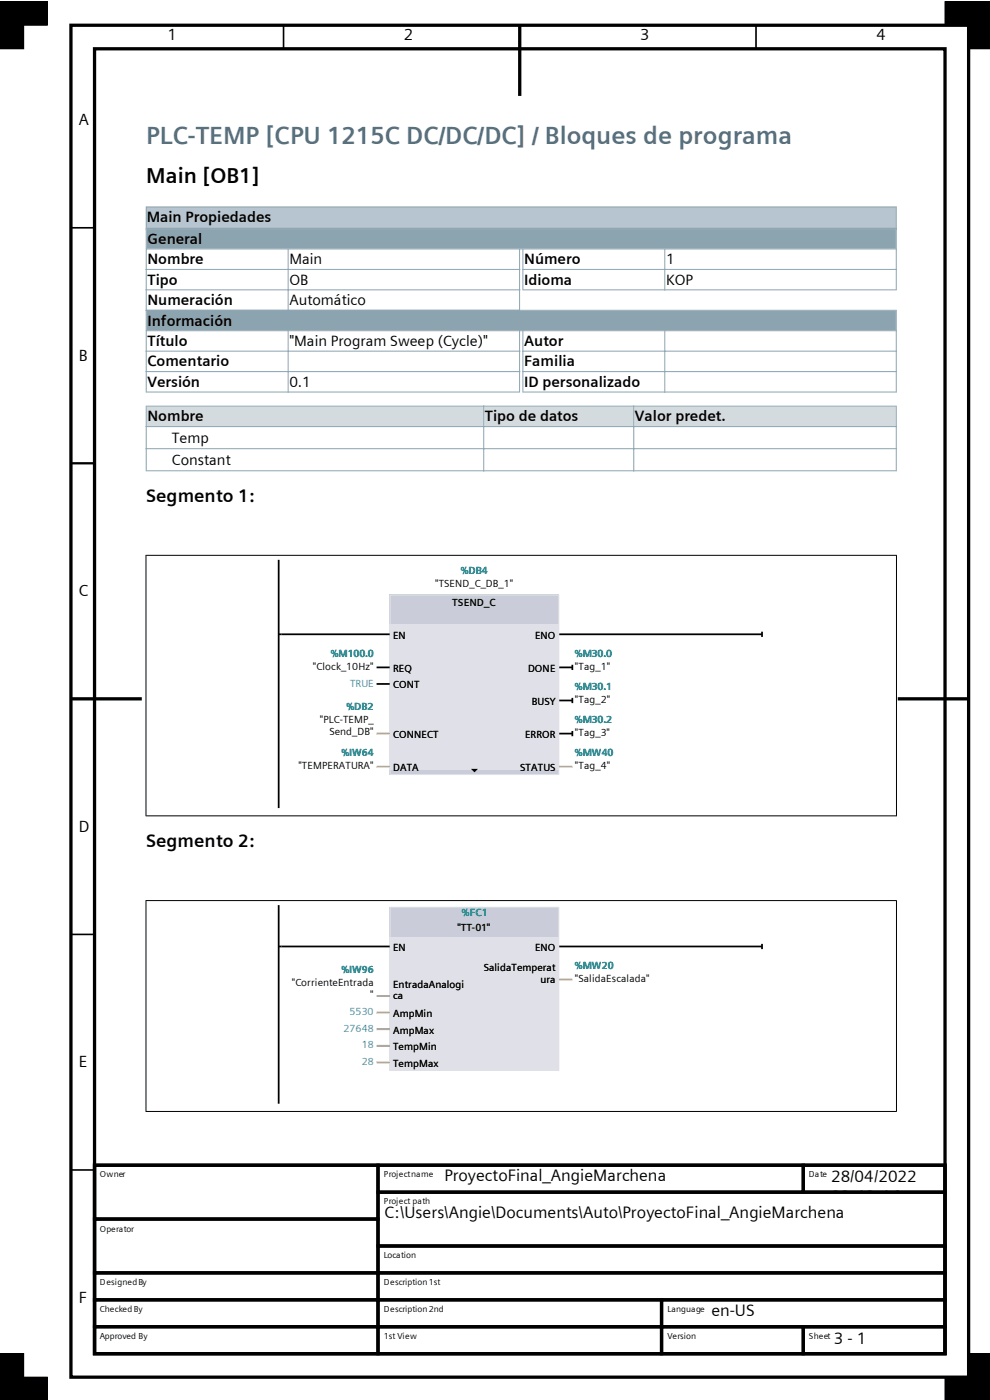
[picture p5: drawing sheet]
<svg xmlns="http://www.w3.org/2000/svg" width="210mm" height="297mm" viewBox="0 0 210 297" stroke-linecap="round" stroke-linejoin="round" font-family="sans-serif">
<defs><g id="words">
<text font-size="5.3" fill="#59717d" x="31" y="30.5">PLC-TEMP [CPU 1215C DC/DC/DC] / Bloques de programa</text>
<text font-size="4.6" x="31" y="38.8">Main [OB1]</text>
<g font-size="3.9">
<text x="31" y="106.5">Segmento 1:</text>
<text x="31" y="179.8">Segmento 2:</text>
</g>
<g font-size="3.5">
<text x="94.3" y="250.5">ProyectoFinal_AngieMarchena</text>
<text x="176.3" y="250.8">28/04/2022</text>
<text x="176.3" y="255">23:13:16</text>
<text x="81.5" y="258.4">C:\Users\Angie\Documents\Auto\ProyectoFinal_AngieMarchena</text>
<text x="150.9" y="279.1">en-US</text>
<text x="176.9" y="285.2">3 - 1</text>
</g>
<g font-size="3.4">
<text x="35.6" y="8.6">1</text>
<text x="85.7" y="8.6">2</text>
<text x="135.8" y="8.6">3</text>
<text x="185.9" y="8.6">4</text>
<text x="16.7" y="26.5">A</text>
<text x="16.7" y="76.5">B</text>
<text x="16.7" y="126.5">C</text>
<text x="16.7" y="176.4">D</text>
<text x="16.7" y="226.4">E</text>
<text x="16.7" y="276.4">F</text>
</g>
<g font-size="3.2">
<text x="31.1" y="47.2">Main Propiedades</text>
<text x="31.3" y="51.7">General</text>
<text x="31.3" y="56.1">Nombre</text>
<text x="61.4" y="56.1">Main</text>
<text x="111.2" y="56.1">Número</text>
<text x="141.3" y="56.1">1</text>
<text x="31.3" y="60.4">Tipo</text>
<text x="31.3" y="64.7">Numeración</text>
<text x="61.4" y="60.4">OB</text>
<text x="61.4" y="64.7">Automático</text>
<text x="111.2" y="60.4">Idioma</text>
<text x="141.3" y="60.4">KOP</text>
<text x="31.3" y="69.1">Información</text>
<text x="31.3" y="73.4">Título</text>
<text x="31.3" y="77.7">Comentario</text>
<text x="61.4" y="73.4">&quot;Main Program Sweep (Cycle)&quot;</text>
<text x="111.2" y="73.4">Autor</text>
<text x="111.2" y="77.7">Familia</text>
<text x="31.3" y="82.1">Versión</text>
<text x="61.4" y="82.1">0.1</text>
<text x="111.2" y="82.1">ID personalizado</text>
<text x="31.3" y="89.4">Nombre</text>
<text x="102.9" y="89.4">Tipo de datos</text>
<text x="134.7" y="89.4">Valor predet.</text>
<text x="36.4" y="93.9">Temp</text>
<text x="36.4" y="98.6">Constant</text>
</g>
<g font-size="2.2">
<text x="92.3" y="124.6">&quot;TSEND_C_DB_1&quot;</text>
<text x="95.9" y="128.5">TSEND_C</text>
<text x="83.4" y="135.5">EN</text>
<text x="113.5" y="135.5">ENO</text>
<text x="66.4" y="142.2">&quot;Clock_10Hz&quot;</text>
<text x="83.4" y="142.5">REQ</text>
<text x="112" y="142.5">DONE</text>
<text x="122" y="142.2">&quot;Tag_1&quot;</text>
<text x="83.4" y="146">CONT</text>
<text x="112.8" y="149.6">BUSY</text>
<text x="122" y="149.2">&quot;Tag_2&quot;</text>
<text x="67.9" y="153.5">&quot;PLC-TEMP_</text>
<text x="69.9" y="156">Send_DB&quot;</text>
<text x="83.4" y="156.6">CONNECT</text>
<text x="111.4" y="156.6">ERROR</text>
<text x="122" y="156.2">&quot;Tag_3&quot;</text>
<text x="63.3" y="163.2">&quot;TEMPERATURA&quot;</text>
<text x="83.4" y="163.6">DATA</text>
<text x="110.4" y="163.6">STATUS</text>
<text x="122" y="163.2">&quot;Tag_4&quot;</text>
<text x="97" y="197.5">&quot;TT-01&quot;</text>
<text x="83.4" y="201.7">EN</text>
<text x="113.5" y="201.7">ENO</text>
<text x="61.9" y="209.1">&quot;CorrienteEntrada</text>
<text x="83.4" y="209.5">EntradaAnalogi</text>
<text x="102.6" y="206">SalidaTemperat</text>
<text x="114.6" y="208.5">ura</text>
<text x="122" y="208.4">&quot;SalidaEscalada&quot;</text>
<text x="78.5" y="211.6">&quot;</text>
<text x="83.4" y="212">ca</text>
<text x="83.4" y="215.8">AmpMin</text>
<text x="83.4" y="219.3">AmpMax</text>
<text x="83.4" y="222.8">TempMin</text>
<text x="83.4" y="226.3">TempMax</text>
</g>
<g font-size="2.2" fill="#099">
<text x="97.7" y="121.9">%DB4</text>
<text x="70.2" y="139.4">%M100.0</text>
<text x="122" y="139.4">%M30.0</text>
<text x="122" y="146.4">%M30.1</text>
<text x="73.5" y="150.7">%DB2</text>
<text x="122" y="153.5">%M30.2</text>
<text x="72.4" y="160.5">%IW64</text>
<text x="122" y="160.5">%MW40</text>
<text x="98" y="194.3">%FC1</text>
<text x="72.4" y="206.4">%IW96</text>
<text x="122" y="205.6">%MW20</text>
</g>
<g font-size="2.2" fill="#3366d3">
<text x="74.3" y="145.7">TRUE</text>
<text x="74.1" y="215.4">5530</text>
<text x="72.9" y="218.9">27648</text>
<text x="76.8" y="222.4">18</text>
<text x="76.8" y="225.9">28</text>
</g>
<g font-size="1.8">
<text x="21.2" y="249.7">Owner</text>
<text x="81.4" y="249.7">Project name</text>
<text x="171.6" y="249.7">Date</text>
<text x="81.4" y="255.5">Project path</text>
<text x="21.2" y="261.3">Operator</text>
<text x="81.4" y="266.9">Location</text>
<text x="21.2" y="272.7">Designed By</text>
<text x="81.4" y="272.7">Description 1st</text>
<text x="21.2" y="278.3">Checked By</text>
<text x="81.4" y="278.3">Description 2nd</text>
<text x="141.6" y="278.3">Language</text>
<text x="21.2" y="284.1">Approved By</text>
<text x="81.4" y="284.1">1st View</text>
<text x="141.6" y="284.1">Version</text>
<text x="171.6" y="284.1">Sheet</text>
</g>
</g></defs>
<path d="M60.2 5.4v5M160.4 5.4v5M15 48.3h5.1M15 98.3h5.1M15 198.2h5.1M15 248.2h5.1" fill="none" stroke="#000" stroke-width=".35"/>
<g fill="none" stroke="#000" stroke-width=".7" stroke-linecap="butt">
<path d="M15 5.4h190.5v286.8h-190.5zM20.1 10.4h180.4v276.8h-180.4zM110.3 5.4v14.9M15 148.3h15.1M190.4 148.3h15.1M20.1 247.2h60.1v11.4h-60.1zM20.1 258.6h60.1v11.4h-60.1zM20.1 247.2h180.4v40h-180.4zM80.2 247.2h90.2v5.7h-90.2zM80.2 252.9h120.3v11.4h-120.3zM170.4 247.2h30.1v5.7h-30.1zM20.1 270h60.1v5.8h-60.1z"/>
<path d="M20.1 275.8h60.1v5.7h-60.1zM80.2 264.3h120.3v5.7h-120.3zM80.2 270h120.3v5.8h-120.3zM80.2 275.8h60.1v5.7h-60.1zM140.3 275.8h60.2v5.7h-60.2zM20.1 281.5h60.1v5.7h-60.1zM80.2 281.5h60.1v5.7h-60.1zM140.3 281.5h30.1v5.7h-30.1zM170.4 281.5h30.1v5.7h-30.1z"/>
</g>
<path d="M0 .4h10v5h-10zM0 .4h5v10h-5zM200.5 .4h5v5h-5zM205.5 .4v10h4.6M205.5 .4h.1M205.5 .4h4.6M5 296.9v-9.7h-5v9.7v-4.7h10v4.7M210.1 292.2h-9.6v4.7M210.1 287.2h-4.6v9.7" fill="none" stroke="#000" stroke-width=".21"/>
<g fill="#000">
<path d="M0 .4h10v5h-10z" fill-rule="evenodd"/>
<path d="M0 .4h5v10h-5z" fill-rule="evenodd"/>
<path d="M200.5 .4h5v5h-5z" fill-rule="evenodd"/>
<path d="M205.5 .4h4.6v10h-4.6z" fill-rule="evenodd"/>
<path d="M0 292.2h10v4.7h-10z" fill-rule="evenodd"/>
<path d="M0 287.2h5v9.7h-5z" fill-rule="evenodd"/>
<path d="M200.5 292.2h9.6v4.7h-9.6z" fill-rule="evenodd"/>
<path d="M205.5 287.2h4.6v9.7h-4.6z" fill-rule="evenodd"/>
</g>
<path d="M31.1 44h158.9v4.2h-158.9z" fill="#b6c5cf"/>
<path d="M30.9 43.9h159.3M31 43.8v4.9M190.1 43.8v4.9" fill="none" stroke="#8ca3b0" stroke-width=".21"/>
<path d="M30.9 48.5h159.3" fill="none" stroke="#8ca3b0" stroke-width=".53"/>
<path d="M31 48.5h159.1v34.7h-159.1z" fill="#fff"/>
<path d="M31.1 48.6h158.9v4.1h-158.9zM31.1 66h158.9v4.1h-158.9z" fill-rule="evenodd" fill="#8ca3b0"/>
<g fill="none" stroke="#8ca3b0" stroke-width=".21">
<path d="M30.9 48.5h159.3M30.9 52.8h159.3M30.9 57.2h79.4M31 48.4v34.9M61.1 52.8v13.1M110.2 52.8v13.1M110.8 57.2h79.4M110.9 52.8v8.8M141 52.8v8.8M190.1 48.4v13.2M30.9 61.5h79.4M30.9 65.8h159.3"/>
<path d="M30.9 70.2h159.3M30.9 74.5h79.4M30.9 78.8h79.4M61.1 70.2v13.1M110.2 70.2v13.1M110.8 61.5h79.4M110.8 74.5h79.4M110.8 78.8h79.4M110.9 70.2v13.1M141 70.2v13.1M190.1 65.7v17.6M30.9 83.2h79.4"/>
<path d="M110.8 83.2h79.4"/>
</g>
<path d="M31 86.1h159.1v13.8h-159.1z" fill="#fff"/>
<path d="M31.1 86.3h71.4v4.1h-71.4zM102.7 86.3h31.7v4.1h-31.7zM134.5 86.3h55.5v4.1h-55.5z" fill-rule="evenodd" fill="#d4dbde"/>
<path d="M30.9 86.2h159.3M30.9 90.5h159.3M30.9 95.2h159.3M30.9 99.9h159.3M31 86.1v13.9M102.6 86.1v13.9M134.4 86.1v13.9M190.1 86.1v13.9" fill="none" stroke="#8ca3b0" stroke-width=".21"/>
<path d="M59.1 118.8v52.6M59.1 134.6h.6" fill="none" stroke="#000" stroke-width=".37"/>
<path d="M82.7 126.2h35.9v38.2h-35.9z" fill-rule="evenodd" fill="#dfe0e8"/>
<g fill="#caccd9">
<path d="M82.7 126.2h35.9v6.2h-35.9z" fill-rule="evenodd"/>
<path d="M82.7 163.5h35.9v.9h-35.9z" fill-rule="evenodd"/>
</g>
<path d="M99.9 163.1h1.5l-.7 .8z" fill="#000"/>
<path d="M82.8 126.2h35.7v38.1h-35.7z" fill="none" stroke="#dfe0e8" stroke-width=".21"/>
<path d="M59.7 134.6h23M118.6 134.6h43.1M161.7 134v1.1M79.9 141.6h2.8M79.9 145.1h2.8M118.6 141.6h2.8M118.6 148.6h2.8M118.6 155.6h2.8M121.4 141v1.1M121.4 148.1v1.1M121.4 155.1v1.1" fill="none" stroke="#000" stroke-width=".37"/>
<path d="M79.9 155.6h2.8M79.9 162.7h2.8M118.6 162.7h2.8" fill="none" stroke="#ffa400" stroke-width=".37"/>
<path d="M30.9 117.8h159.3M31 117.8v55.3M190.2 117.8v55.3M30.9 173.1h159.3" fill="none" stroke="#000" stroke-width=".21"/>
<path d="M59.1 192v42.2M59.1 200.8h.6" fill="none" stroke="#000" stroke-width=".37"/>
<path d="M82.7 192.4h35.9v34.7h-35.9z" fill-rule="evenodd" fill="#dfe0e8"/>
<path d="M82.7 192.4h35.9v6.3h-35.9z" fill-rule="evenodd" fill="#caccd9"/>
<path d="M82.8 192.5h35.7v34.5h-35.7z" fill="none" stroke="#dfe0e8" stroke-width=".21"/>
<path d="M79.9 211.3h2.8M79.9 214.8h2.8M79.9 218.4h2.8M118.6 207.8h2.8M79.9 221.9h2.8M79.9 225.4h2.8" fill="none" stroke="#ffa400" stroke-width=".37"/>
<path d="M59.7 200.8h23M118.6 200.8h43.1M161.7 200.2v1.2" fill="none" stroke="#000" stroke-width=".37"/>
<path d="M30.9 191.1h159.3M31 191v44.8M190.2 191v44.8M30.9 235.8h159.3" fill="none" stroke="#000" stroke-width=".21"/>
<use href="#words"/>
</svg>
